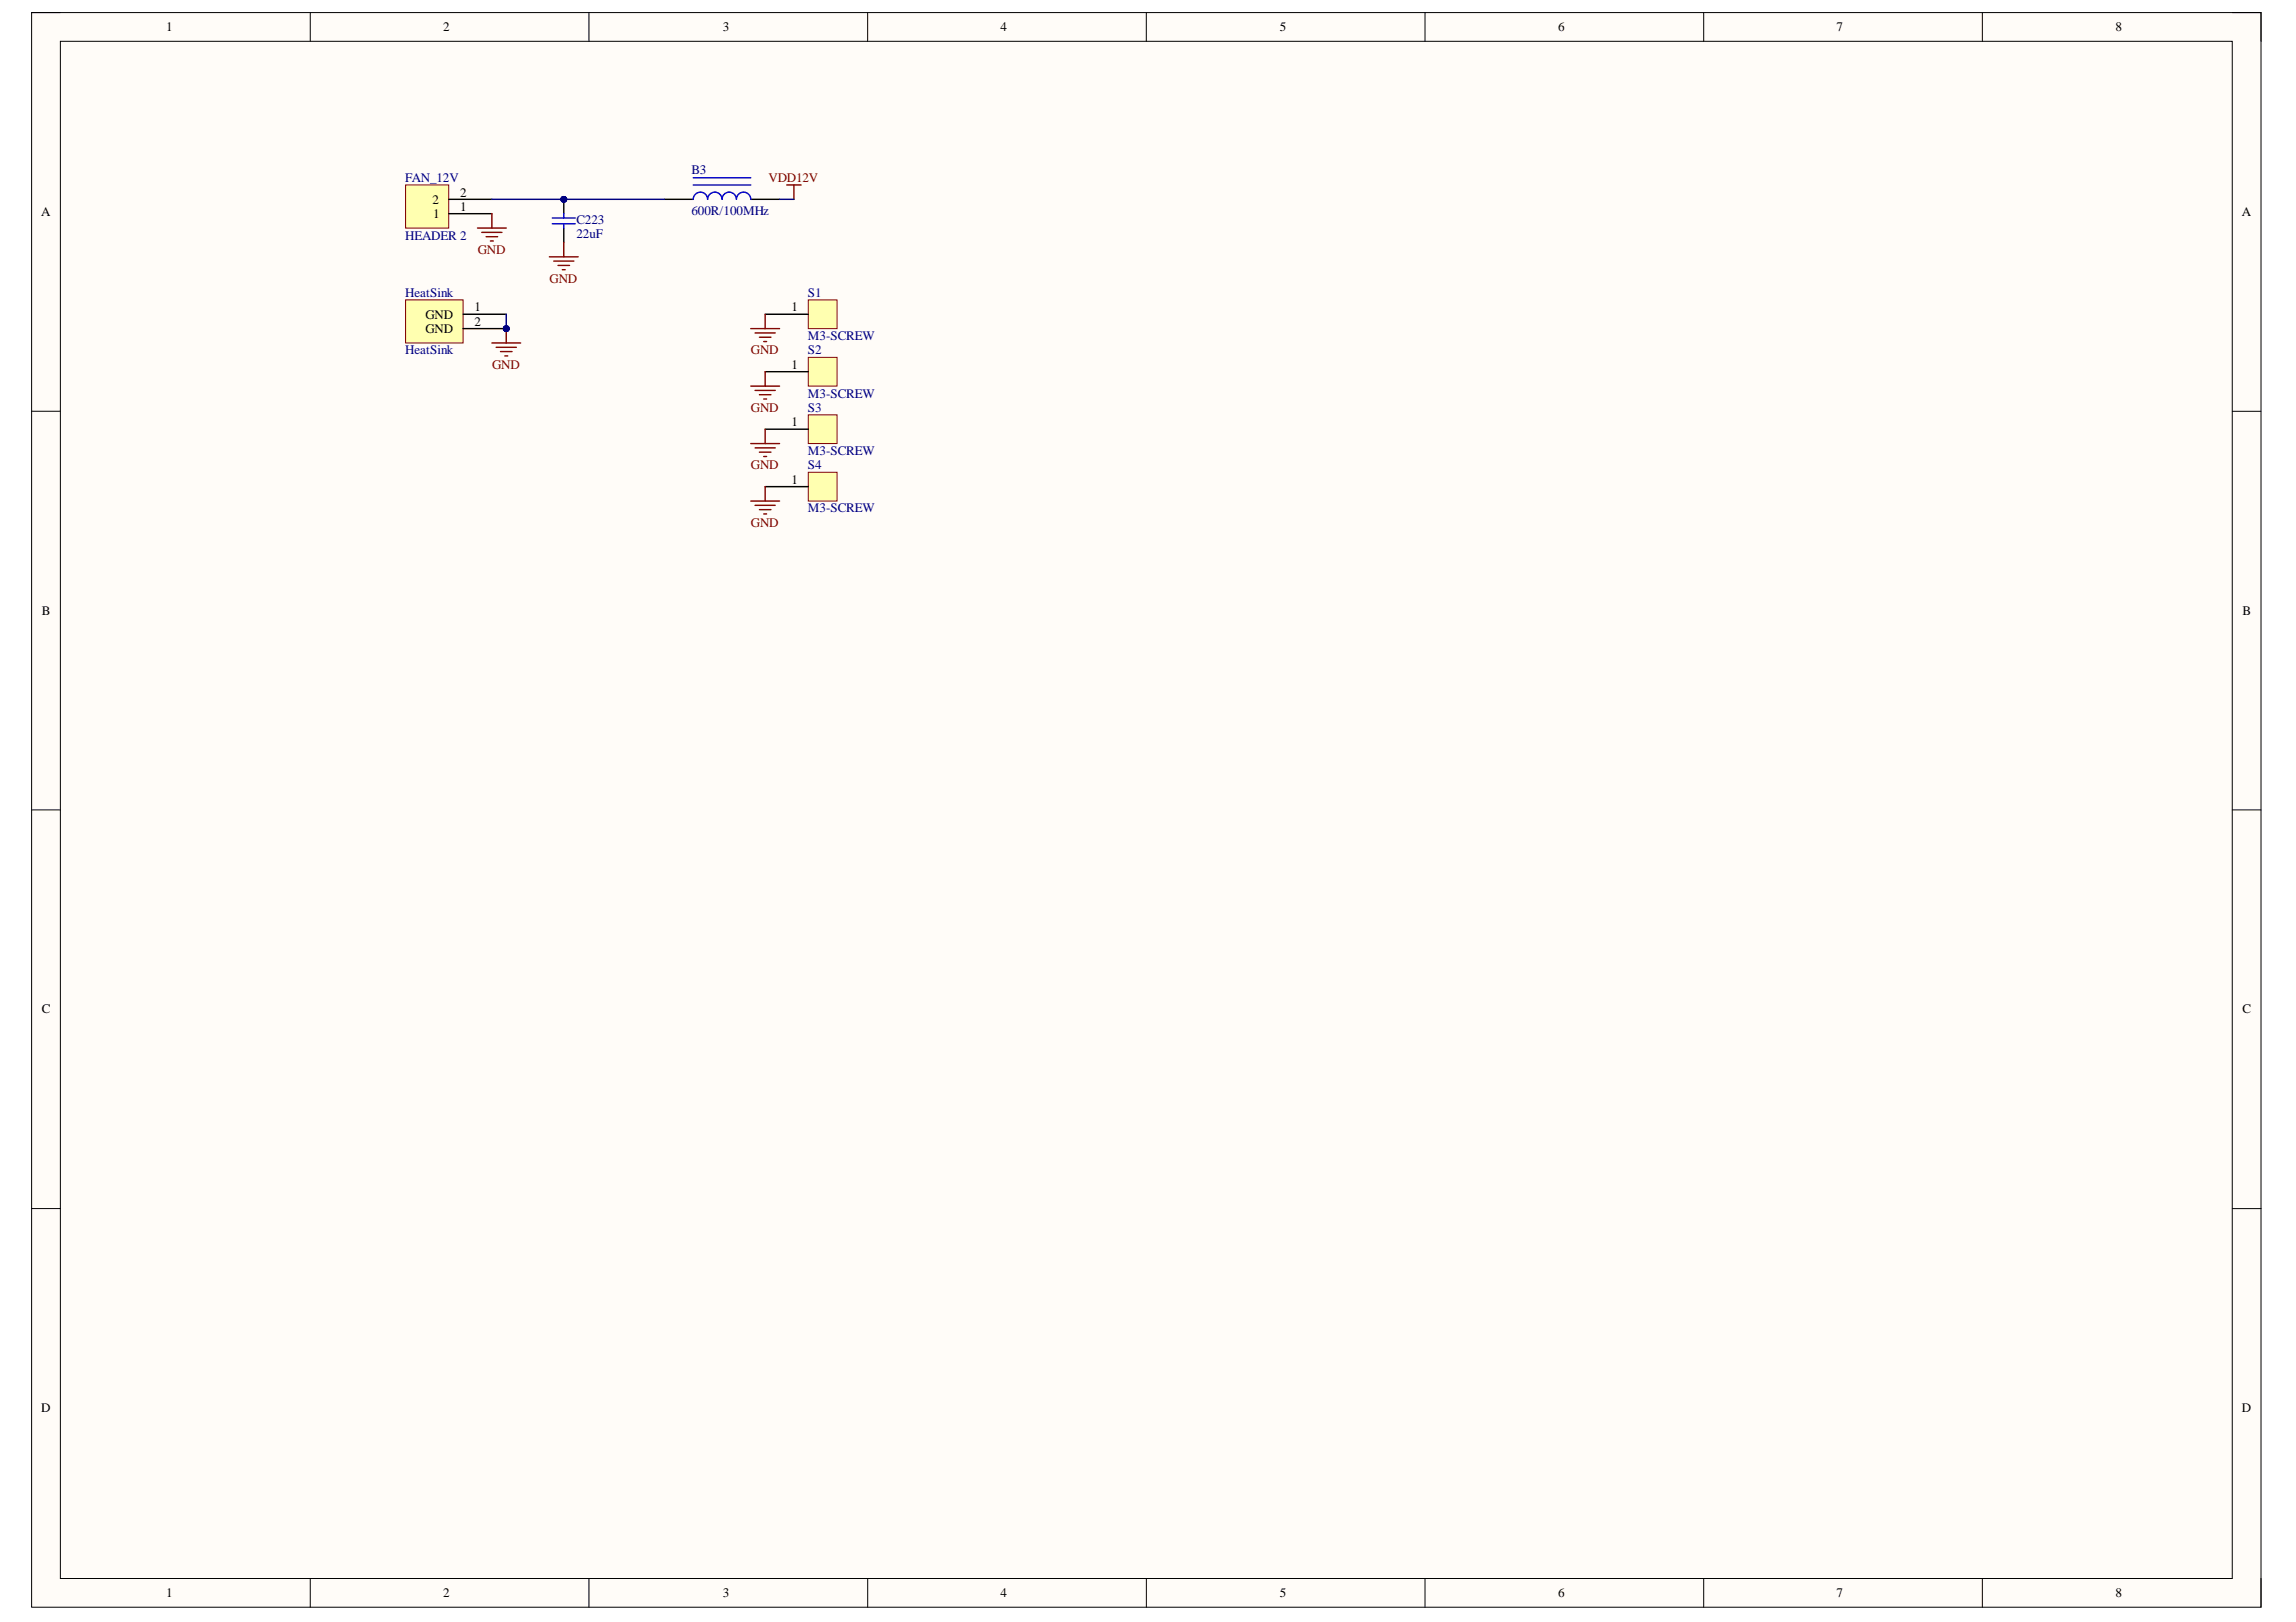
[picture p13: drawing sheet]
<svg xmlns="http://www.w3.org/2000/svg" width="297mm" height="210mm" viewBox="0 0 297 210" stroke-linecap="round" stroke-linejoin="round" font-family="sans-serif">
<defs><g id="words">
<g font-size="1.7">
<text x="21.5" y="4.1">1</text>
<text x="57.3" y="4.1">2</text>
<text x="93.5" y="4.1">3</text>
<text x="129.5" y="4.1">4</text>
<text x="165.6" y="4.1">5</text>
<text x="201.6" y="4.1">6</text>
<text x="237.6" y="4.1">7</text>
<text x="273.7" y="4.1">8</text>
<text x="5.3" y="28">A</text>
<text x="56" y="26.4">2</text>
<text x="56.1" y="28.2">1</text>
<text x="59.5" y="27.3">1</text>
<text x="59.5" y="25.4">2</text>
<text x="290" y="28">A</text>
<text x="55" y="41.2">GND</text>
<text x="61.4" y="40.3">1</text>
<text x="102.4" y="40.3">1</text>
<text x="55" y="43.1">GND</text>
<text x="61.4" y="42.2">2</text>
<text x="102.4" y="47.7">1</text>
<text x="102.4" y="55.2">1</text>
<text x="102.4" y="62.6">1</text>
<text x="5.4" y="79.6">B</text>
<text x="290.1" y="79.6">B</text>
<text x="5.4" y="131.1">C</text>
<text x="290.1" y="131.1">C</text>
<text x="5.3" y="182.7">D</text>
<text x="290" y="182.7">D</text>
<text x="21.5" y="206.6">1</text>
<text x="57.3" y="206.6">2</text>
<text x="93.5" y="206.6">3</text>
<text x="129.5" y="206.6">4</text>
<text x="165.6" y="206.6">5</text>
<text x="201.6" y="206.6">6</text>
<text x="237.6" y="206.6">7</text>
<text x="273.7" y="206.6">8</text>
</g>
<g font-size="1.7" fill="#000080">
<text x="52.4" y="23.6">FAN_12V</text>
<text x="89.5" y="22.5">B3</text>
<text x="74.6" y="29">C223</text>
<text x="89.5" y="27.8">600R/100MHz</text>
<text x="52.4" y="31">HEADER 2</text>
<text x="74.6" y="30.8">22uF</text>
<text x="52.4" y="38.4">HeatSink</text>
<text x="104.5" y="38.4">S1</text>
<text x="52.4" y="45.9">HeatSink</text>
<text x="104.5" y="44">M3-SCREW</text>
<text x="104.5" y="45.9">S2</text>
<text x="104.5" y="51.5">M3-SCREW</text>
<text x="104.5" y="53.3">S3</text>
<text x="104.5" y="58.9">M3-SCREW</text>
<text x="104.5" y="60.7">S4</text>
<text x="104.5" y="66.3">M3-SCREW</text>
</g>
<g font-size="1.7" fill="#800000">
<text x="99.4" y="23.6">VDD12V</text>
<text x="61.8" y="32.9">GND</text>
<text x="71.1" y="36.6">GND</text>
<text x="63.7" y="47.7">GND</text>
<text x="97.2" y="45.9">GND</text>
<text x="97.2" y="53.3">GND</text>
<text x="97.2" y="60.7">GND</text>
<text x="97.2" y="68.2">GND</text>
</g>
</g></defs>
<path d="M4.1 1.6h288.4v206.4h-288.4z" fill-rule="evenodd" fill="#fffcf8"/>
<path d="M4.1 1.6h288.4v206.4h-288.4z" fill="none" stroke="#000" stroke-width=".13"/>
<path d="M7.8 5.3h281v199h-281z" fill-rule="evenodd" fill="#fffcf8"/>
<g fill="none" stroke="#000" stroke-width=".13">
<path d="M4.1 1.6h3.7M7.8 5.3h281v199h-281zM40.1 1.6v3.7M76.2 1.6v3.7M112.3 1.6v3.7M148.3 1.6v3.7M184.4 1.6v3.7M220.4 1.6v3.7M256.5 1.6v3.7M288.8 1.6h3.7v3.7M4.1 53.2h3.7M288.8 53.2h3.7"/>
<path d="M4.1 104.8h3.7M288.8 104.8h3.7M4.1 156.4h3.7M288.8 156.4h3.7M40.1 204.3v3.7M76.2 204.3v3.7M112.3 204.3v3.7M148.3 204.3v3.7M184.4 204.3v3.7M220.4 204.3v3.7M256.5 204.3v3.7M292.5 204.3v3.7"/>
</g>
<path d="M86 25.8h3.7M97.1 25.8h3.8" fill="none" stroke="#000" stroke-width=".19"/>
<path d="M89.7 25.8a.93 .93 0 0 1 .9-.9 .93 .93 0 0 1 .9 .9 .93 .93 0 0 1 1-.9 .93 .93 0 0 1 .9 .9 .93 .93 0 0 1 .9-.9 .93 .93 0 0 1 1 .9 .93 .93 0 0 1 .9-.9 .93 .93 0 0 1 .9 .9M89.7 23.9h7.4M89.7 23h7.4" fill="none" stroke="#00f" stroke-width=".19"/>
<circle cx="72.9" cy="25.8" r=".37" fill="#000080"/>
<circle cx="72.9" cy="25.8" r=".37" fill="none" stroke="#000080" stroke-width=".13"/>
<path d="M72.9 25.8v1.9M72.9 29.5v1.9" fill="none" stroke="#000" stroke-width=".19"/>
<circle cx="72.9" cy="25.8" r=".37" fill="#000080"/>
<circle cx="72.9" cy="25.8" r=".37" fill="none" stroke="#000080" stroke-width=".13"/>
<path d="M71.5 28.2h2.9M71.5 29h2.9M72.9 27.7v.5M72.9 29v.5" fill="none" stroke="#00f" stroke-width=".19"/>
<path d="M71.1 33.2h3.7M71.6 33.8h2.6M72.2 34.3h1.5M72.8 34.9h.3M72.9 31.4v1.8M101.8 23.9h1.8M102.7 23.9v1.9" fill="none" stroke="#800000" stroke-width=".19"/>
<circle cx="65.5" cy="42.5" r=".37" fill="#000080"/>
<circle cx="65.5" cy="42.5" r=".37" fill="none" stroke="#000080" stroke-width=".13"/>
<path d="M52.5 38.8h7.4v5.6h-7.4z" fill-rule="evenodd" fill="#ffffb0"/>
<path d="M52.5 38.8h7.4v5.6h-7.4z" fill="none" stroke="#800000" stroke-width=".13"/>
<path d="M59.9 40.7h5.6M59.9 42.5h5.6" fill="none" stroke="#000" stroke-width=".19"/>
<circle cx="65.5" cy="42.5" r=".37" fill="#000080"/>
<circle cx="65.5" cy="42.5" r=".37" fill="none" stroke="#000080" stroke-width=".13"/>
<path d="M63.6 44.4h3.8M64.2 44.9h2.6M64.8 45.5h1.4M65.3 46.1h.4M65.5 42.5v1.9" fill="none" stroke="#800000" stroke-width=".19"/>
<circle cx="65.5" cy="42.5" r=".37" fill="#000080"/>
<circle cx="65.5" cy="42.5" r=".37" fill="none" stroke="#000080" stroke-width=".13"/>
<path d="M104.6 38.8h3.7v3.7h-3.7z" fill-rule="evenodd" fill="#ffffb0"/>
<path d="M104.6 38.8h3.7v3.7h-3.7z" fill="none" stroke="#800000" stroke-width=".13"/>
<path d="M99 40.7h5.6" fill="none" stroke="#000" stroke-width=".19"/>
<path d="M104.6 46.2h3.7v3.8h-3.7z" fill-rule="evenodd" fill="#ffffb0"/>
<path d="M104.6 46.2h3.7v3.8h-3.7z" fill="none" stroke="#800000" stroke-width=".13"/>
<path d="M99 48.1h5.6" fill="none" stroke="#000" stroke-width=".19"/>
<path d="M104.6 53.7h3.7v3.7h-3.7z" fill-rule="evenodd" fill="#ffffb0"/>
<path d="M104.6 53.7h3.7v3.7h-3.7z" fill="none" stroke="#800000" stroke-width=".13"/>
<path d="M99 55.5h5.6" fill="none" stroke="#000" stroke-width=".19"/>
<path d="M104.6 61.1h3.7v3.7h-3.7z" fill-rule="evenodd" fill="#ffffb0"/>
<path d="M104.6 61.1h3.7v3.7h-3.7z" fill="none" stroke="#800000" stroke-width=".13"/>
<path d="M99 63h5.6" fill="none" stroke="#000" stroke-width=".19"/>
<g fill="none" stroke="#800000" stroke-width=".19">
<path d="M97.1 42.5h3.8M97.1 50h3.8M97.1 57.4h3.8M97.7 43.1h2.6M97.7 50.5h2.6M97.7 58h2.6M98.2 43.6h1.5M98.2 51.1h1.5M98.2 58.5h1.5M98.8 44.2h.4M98.8 51.6h.4M98.8 59.1h.4"/>
<path d="M99 40.7v1.8M99 48.1v1.9M99 55.5v1.9M97.1 64.8h3.8M97.7 65.4h2.6M98.2 66h1.5M98.8 66.5h.4M99 63v1.8"/>
</g>
<path d="M52.5 23.9h5.6v5.6h-5.6z" fill-rule="evenodd" fill="#ffffb0"/>
<path d="M52.5 23.9h5.6v5.6h-5.6z" fill="none" stroke="#800000" stroke-width=".13"/>
<path d="M58.1 27.7h5.5M58.1 25.8h5.5" fill="none" stroke="#000" stroke-width=".19"/>
<path d="M61.8 29.5h3.7M62.3 30.1h2.6M62.9 30.6h1.5M63.4 31.2h.4M63.6 27.7v1.8" fill="none" stroke="#800000" stroke-width=".19"/>
<path d="M63.6 25.8h9.3M100.9 25.8h1.8" fill="none" stroke="#000080" stroke-width=".19"/>
<circle cx="72.9" cy="25.8" r=".37" fill="#000080"/>
<circle cx="72.9" cy="25.8" r=".37" fill="none" stroke="#000080" stroke-width=".13"/>
<path d="M72.9 25.8h13.1" fill="none" stroke="#000080" stroke-width=".19"/>
<circle cx="72.9" cy="25.8" r=".37" fill="#000080"/>
<circle cx="72.9" cy="25.8" r=".37" fill="none" stroke="#000080" stroke-width=".13"/>
<path d="M65.5 40.7v1.8" fill="none" stroke="#000080" stroke-width=".19"/>
<circle cx="65.5" cy="42.5" r=".37" fill="#000080"/>
<circle cx="65.5" cy="42.5" r=".37" fill="none" stroke="#000080" stroke-width=".13"/>
<use href="#words"/>
</svg>
